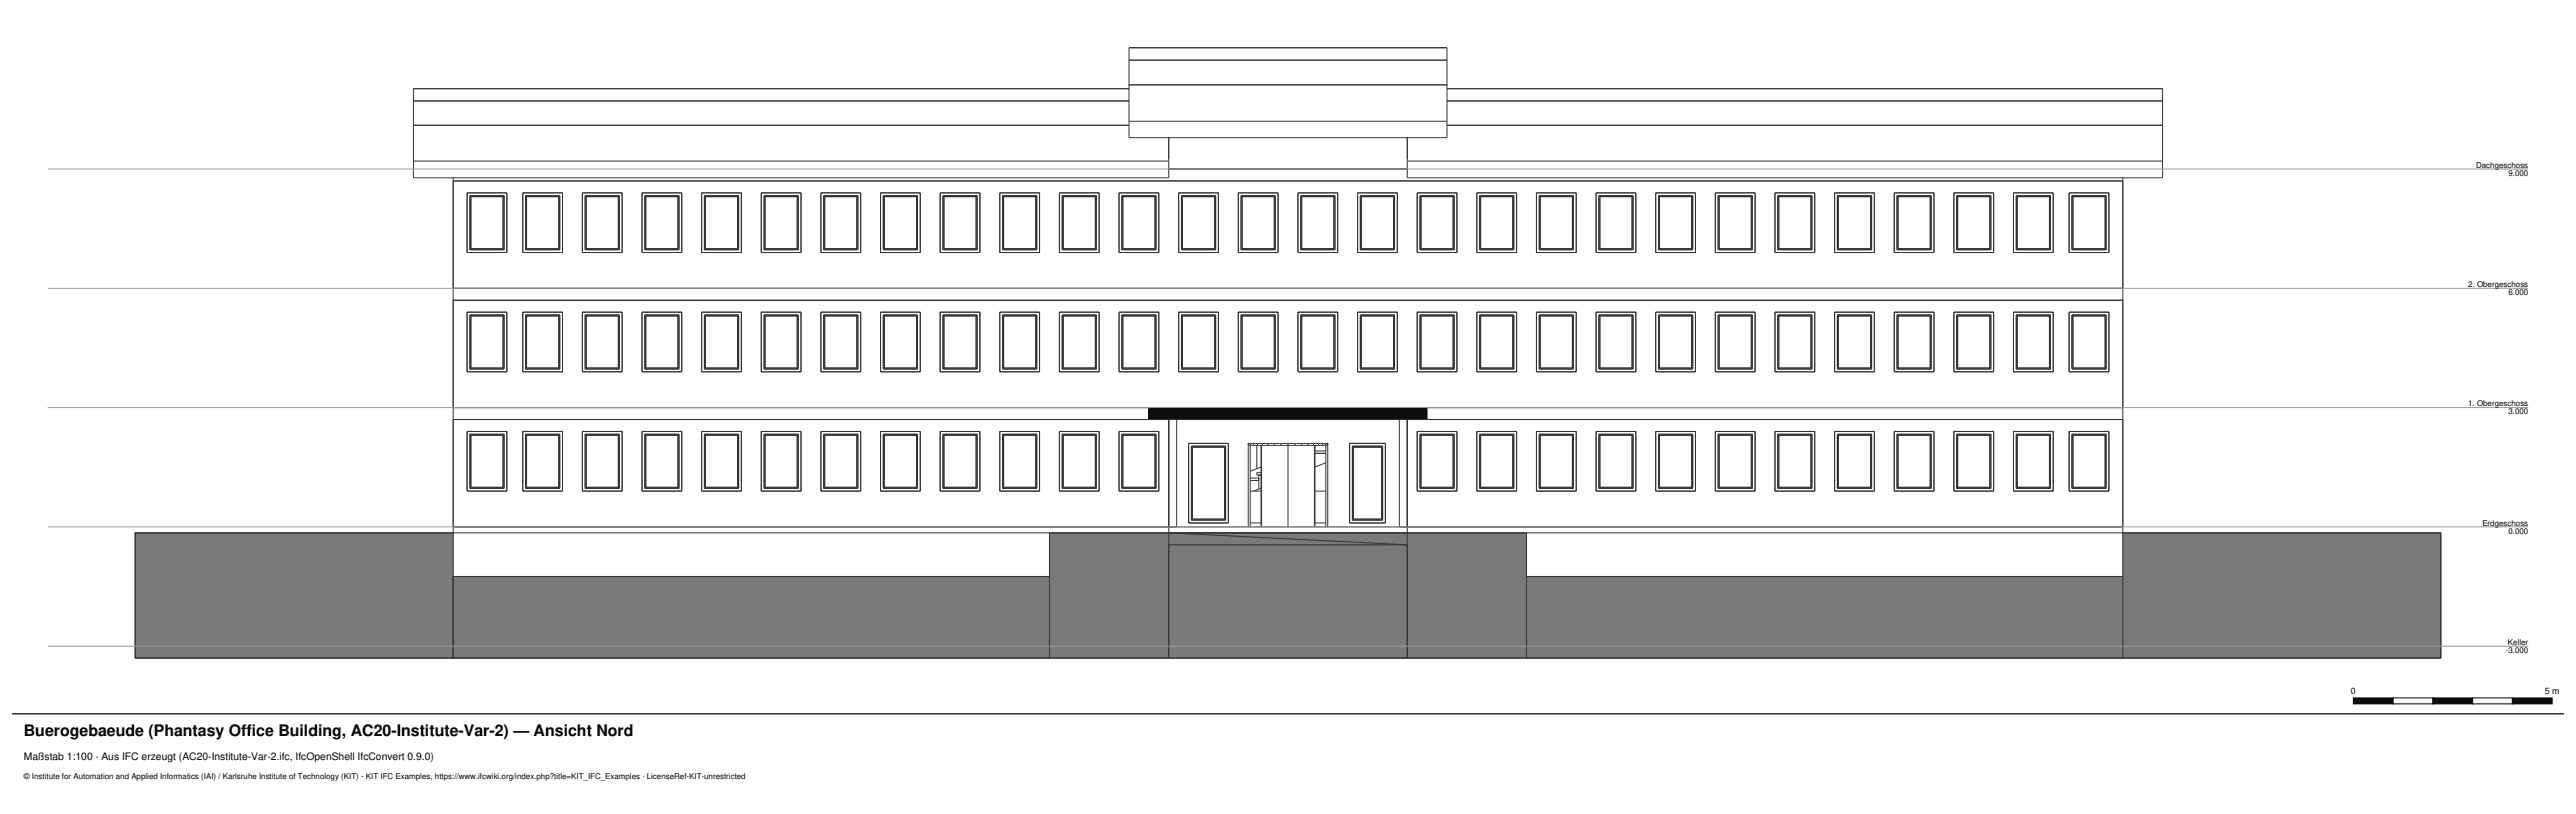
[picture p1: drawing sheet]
<svg xmlns="http://www.w3.org/2000/svg" width="648mm" height="205mm" viewBox="0 0 648 205" stroke-linecap="round" stroke-linejoin="round" font-family="sans-serif">
<defs><g id="words">
<text font-size="4" x="6" y="185">Buerogebaeude (Phantasy Office Building, AC20-Institute-Var-2) — Ansicht Nord</text>
<text font-size="2.6" x="6" y="191.2">Maßstab 1:100 · Aus IFC erzeugt (AC20-Institute-Var-2.ifc, IfcOpenShell IfcConvert 0.9.0)</text>
<g font-size="2.2">
<text x="591.4" y="174.5">0</text>
<text x="640.2" y="174.5">5 m</text>
</g>
<g font-size="2">
<text x="622.9" y="42.2">Dachgeschoss</text>
<text x="631" y="44.2">9.000</text>
<text x="620.9" y="72.2">2. Obergeschoss</text>
<text x="631" y="74.2">6.000</text>
<text x="620.9" y="102.2">1. Obergeschoss</text>
<text x="631" y="104.2">3.000</text>
<text x="624.4" y="132.2">Erdgeschoss</text>
<text x="631" y="134.2">0.000</text>
<text x="630.3" y="164.2">-3.000</text>
<text x="630.9" y="162.2">Keller</text>
<text x="6" y="196">© Institute for Automation and Applied Informatics (IAI) / Karlsruhe Institute of Technology (KIT) - KIT IFC Examples, https://www.ifcwiki.org/index.php?title=KIT_IFC_Examples · LicenseRef-KIT-unrestricted</text>
</g>
</g></defs>
<path d="M264 134h120v11h150v20.5h80v-31.5h-80v31.5h-270zM384 145v20.5zM34 134h80v31.5h-80z" fill-rule="evenodd" fill="#7a7a7a"/>
<path d="M34 134h80v31.5h-80zM384 145v20.5M534 145v-11h80v31.5h-80v-20.5h-150v-11h-120v31.5h270" fill="none" stroke="#222" stroke-width=".25"/>
<path d="M114 145h150v20.5h-150z" fill-rule="evenodd" fill="#7a7a7a"/>
<path d="M114 145h150v20.5h-150z" fill="none" stroke="#222" stroke-width=".25"/>
<path d="M289 102.5h70v3h-70zM592 175.5h10v1.5h-10z" fill="#000"/>
<g fill="none" stroke="#333" stroke-width=".25">
<path d="M284 12h80v22.6h-80zM284 15.1h80M104 25.4h180M104 31.5h180M284 22.3h-180v22.4h190v-10.1M284 21.3h80M284 30.5h80M364 22.3h180v22.4h-190v-10.1M364 25.4h180M364 31.5h180M104 40.5h190M114 44.7v89.3"/>
<path d="M114 45.5h420M117.5 48.5h10v15h-10zM118.2 49.2h8.6v13.6h-8.6zM118.5 49.5h8.1v13.1h-8.1zM131.5 48.5h10v15h-10zM132.2 49.2h8.6v13.6h-8.6zM132.5 49.5h8.1v13.1h-8.1zM146.5 48.5h10v15h-10zM147.2 49.2h8.6v13.6h-8.6zM147.5 49.5h8.1v13.1h-8.1zM161.5 48.5h10v15h-10zM162.2 49.2h8.6v13.6h-8.6z"/>
<path d="M162.5 49.5h8v13.1h-8zM176.5 48.5h10v15h-10zM177.2 49.2h8.6v13.6h-8.6zM177.5 49.5h8v13.1h-8zM191.5 48.5h10v15h-10zM192.2 49.2h8.6v13.6h-8.6zM192.5 49.5h8v13.1h-8zM206.5 48.5h10v15h-10zM207.2 49.2h8.6v13.6h-8.6zM207.5 49.5h8v13.1h-8zM221.5 48.5h10v15h-10zM222.2 49.2h8.6v13.6h-8.6z"/>
<path d="M222.5 49.5h8v13.1h-8zM236.5 48.5h10v15h-10zM237.2 49.2h8.6v13.6h-8.6zM237.5 49.5h8v13.1h-8zM251.5 48.5h10v15h-10zM252.2 49.2h8.6v13.6h-8.6zM252.5 49.5h8v13.1h-8zM266.5 48.5h10v15h-10zM267.2 49.2h8.6v13.6h-8.6zM267.5 49.5h8v13.1h-8zM281.5 48.5h10v15h-10zM282.2 49.2h8.6v13.6h-8.6z"/>
<path d="M282.5 49.5h8v13.1h-8zM294 42.5h60M296.5 48.5h10v15h-10zM297.2 49.2h8.6v13.6h-8.6zM297.5 49.5h8v13.1h-8zM311.5 48.5h10v15h-10zM312.2 49.2h8.6v13.6h-8.6zM312.5 49.5h8.1v13.1h-8.1zM326.5 48.5h10v15h-10zM327.2 49.2h8.6v13.6h-8.6zM327.5 49.5h8.1v13.1h-8.1zM341.5 48.5h10v15h-10z"/>
<path d="M342.2 49.2h8.6v13.6h-8.6zM342.5 49.5h8.1v13.1h-8.1zM354 40.5h190M356.5 48.5h10v15h-10zM357.2 49.2h8.6v13.6h-8.6zM357.5 49.5h8.1v13.1h-8.1zM371.5 48.5h10v15h-10zM372.2 49.2h8.6v13.6h-8.6zM372.5 49.5h8.1v13.1h-8.1zM386.5 48.5h10v15h-10zM387.2 49.2h8.6v13.6h-8.6zM387.5 49.5h8.1v13.1h-8.1z"/>
<path d="M401.5 48.5h10v15h-10zM402.2 49.2h8.6v13.6h-8.6zM402.5 49.5h8.1v13.1h-8.1zM416.5 48.5h10v15h-10zM417.2 49.2h8.6v13.6h-8.6zM417.5 49.5h8.1v13.1h-8.1zM431.5 48.5h10v15h-10zM432.2 49.2h8.6v13.6h-8.6zM432.5 49.5h8.1v13.1h-8.1zM446.5 48.5h10v15h-10zM447.2 49.2h8.6v13.6h-8.6zM447.5 49.5h8.1v13.1h-8.1z"/>
<path d="M461.5 48.5h10v15h-10zM462.2 49.2h8.6v13.6h-8.6zM462.5 49.5h8.1v13.1h-8.1zM476.5 48.5h10v15h-10zM477.2 49.2h8.6v13.6h-8.6zM477.5 49.5h8.1v13.1h-8.1zM491.5 48.5h10v15h-10zM492.2 49.2h8.6v13.6h-8.6zM492.5 49.5h8.1v13.1h-8.1zM506.5 48.5h10v15h-10zM507.2 49.2h8.6v13.6h-8.6zM507.5 49.5h8.1v13.1h-8.1z"/>
<path d="M520.5 48.5h10v15h-10zM521.2 49.2h8.6v13.6h-8.6zM521.5 49.5h8.1v13.1h-8.1zM534 44.7v89.3M114 75.5h420M114 72.5h420M117.5 78.5h10v15h-10zM118.2 79.2h8.6v13.6h-8.6zM118.5 79.5h8.1v13.1h-8.1zM131.5 78.5h10v15h-10zM132.2 79.2h8.6v13.6h-8.6zM132.5 79.5h8.1v13.1h-8.1z"/>
<path d="M146.5 78.5h10v15h-10zM147.2 79.2h8.6v13.6h-8.6zM147.5 79.5h8.1v13.1h-8.1zM161.5 78.5h10v15h-10zM162.2 79.2h8.6v13.6h-8.6zM162.5 79.5h8v13.1h-8zM176.5 78.5h10v15h-10zM177.2 79.2h8.6v13.6h-8.6zM177.5 79.5h8v13.1h-8zM191.5 78.5h10v15h-10zM192.2 79.2h8.6v13.6h-8.6zM192.5 79.5h8v13.1h-8z"/>
<path d="M206.5 78.5h10v15h-10zM207.2 79.2h8.6v13.6h-8.6zM207.5 79.5h8v13.1h-8zM221.5 78.5h10v15h-10zM222.2 79.2h8.6v13.6h-8.6zM222.5 79.5h8v13.1h-8zM236.5 78.5h10v15h-10zM237.2 79.2h8.6v13.6h-8.6zM237.5 79.5h8v13.1h-8zM251.5 78.5h10v15h-10zM252.2 79.2h8.6v13.6h-8.6zM252.5 79.5h8v13.1h-8z"/>
<path d="M266.5 78.5h10v15h-10zM267.2 79.2h8.6v13.6h-8.6zM267.5 79.5h8v13.1h-8zM281.5 78.5h10v15h-10zM282.2 79.2h8.6v13.6h-8.6zM282.5 79.5h8v13.1h-8zM296.5 78.5h10v15h-10zM297.2 79.2h8.6v13.6h-8.6zM297.5 79.5h8v13.1h-8zM311.5 78.5h10v15h-10zM312.2 79.2h8.6v13.6h-8.6zM312.5 79.5h8.1v13.1h-8.1z"/>
<path d="M326.5 78.5h10v15h-10zM327.2 79.2h8.6v13.6h-8.6zM327.5 79.5h8.1v13.1h-8.1zM341.5 78.5h10v15h-10zM342.2 79.2h8.6v13.6h-8.6zM342.5 79.5h8.1v13.1h-8.1zM356.5 78.5h10v15h-10zM357.2 79.2h8.6v13.6h-8.6zM357.5 79.5h8.1v13.1h-8.1zM371.5 78.5h10v15h-10zM372.2 79.2h8.6v13.6h-8.6zM372.5 79.5h8.1v13.1h-8.1z"/>
<path d="M386.5 78.5h10v15h-10zM387.2 79.2h8.6v13.6h-8.6zM387.5 79.5h8.1v13.1h-8.1zM401.5 78.5h10v15h-10zM402.2 79.2h8.6v13.6h-8.6zM402.5 79.5h8.1v13.1h-8.1zM416.5 78.5h10v15h-10zM417.2 79.2h8.6v13.6h-8.6zM417.5 79.5h8.1v13.1h-8.1zM431.5 78.5h10v15h-10zM432.2 79.2h8.6v13.6h-8.6zM432.5 79.5h8.1v13.1h-8.1z"/>
<path d="M446.5 78.5h10v15h-10zM447.2 79.2h8.6v13.6h-8.6zM447.5 79.5h8.1v13.1h-8.1zM461.5 78.5h10v15h-10zM462.2 79.2h8.6v13.6h-8.6zM462.5 79.5h8.1v13.1h-8.1zM476.5 78.5h10v15h-10zM477.2 79.2h8.6v13.6h-8.6zM477.5 79.5h8.1v13.1h-8.1zM491.5 78.5h10v15h-10zM492.2 79.2h8.6v13.6h-8.6zM492.5 79.5h8.1v13.1h-8.1z"/>
<path d="M506.5 78.5h10v15h-10zM507.2 79.2h8.6v13.6h-8.6zM507.5 79.5h8.1v13.1h-8.1zM520.5 78.5h10v15h-10zM521.2 79.2h8.6v13.6h-8.6zM521.5 79.5h8.1v13.1h-8.1zM114 105.5h420M114 102.5h420M117.5 108.5h10v15h-10zM118.2 109.2h8.6v13.6h-8.6zM118.5 109.5h8.1v13.1h-8.1zM131.5 108.5h10v15h-10z"/>
<path d="M132.2 109.2h8.6v13.6h-8.6zM132.5 109.5h8.1v13.1h-8.1zM146.5 108.5h10v15h-10zM147.2 109.2h8.6v13.6h-8.6zM147.5 109.5h8.1v13.1h-8.1zM161.5 108.5h10v15h-10zM162.2 109.2h8.6v13.6h-8.6zM162.5 109.5h8v13.1h-8zM176.5 108.5h10v15h-10zM177.2 109.2h8.6v13.6h-8.6zM177.5 109.5h8v13.1h-8zM191.5 108.5h10v15h-10z"/>
<path d="M192.2 109.2h8.6v13.6h-8.6zM192.5 109.5h8v13.1h-8zM206.5 108.5h10v15h-10zM207.2 109.2h8.6v13.6h-8.6zM207.5 109.5h8v13.1h-8zM221.5 108.5h10v15h-10zM222.2 109.2h8.6v13.6h-8.6zM222.5 109.5h8v13.1h-8zM236.5 108.5h10v15h-10zM237.2 109.2h8.6v13.6h-8.6zM237.5 109.5h8v13.1h-8zM251.5 108.5h10v15h-10z"/>
<path d="M252.2 109.2h8.6v13.6h-8.6zM252.5 109.5h8v13.1h-8zM266.5 108.5h10v15h-10zM267.2 109.2h8.6v13.6h-8.6zM267.5 109.5h8v13.1h-8zM281.5 108.5h10v15h-10zM282.2 109.2h8.6v13.6h-8.6zM282.5 109.5h8v13.1h-8zM289 102.5v3M294 105.5v60M296 105.5v27h-2M299 111.5h10v20h-10z"/>
<path d="M299.7 112.2h8.6v18.6h-8.6zM300 112.5h8v18.1h-8zM314 112h20M314.2 111.5v.5M314.5 112v20.5M314.6 111.5v.5M315.3 111.5v.5M316.1 112v5.9M316.3 111.5v.5M316.6 119.5v3.5M317.2 117.4l-2.7 1.1M317.2 118.9h-1.1v.6h1.1"/>
<path d="M317.2 112v20.5M317.4 112v20.5M317.6 111.5v.5M319 111.5v.5M320.6 111.5v.5M322.3 111.5v.5M324 111.5v21M325.7 111.5v.5M327.4 111.5v.5M329 111.5v.5M330.4 111.5v.5M330.6 112v20.5"/>
<path d="M330.8 114h2.7M330.8 113.4h2.7M330.8 112v20.5M331.1 112l-.3 .1M331.7 111.5v.5M332.7 111.5v.5M333.4 111.5v.5M333.5 116.4l-2.7 1M333.5 112v20.5M333.8 111.5v.5M339.5 111.5h9v20h-9zM340.2 112.2h7.6v18.6h-7.6z"/>
<path d="M340.5 112.5h7.1v18.1h-7.1zM352 105.5v27h2M354 105.5v60M356.5 108.5h10v15h-10zM357.2 109.2h8.6v13.6h-8.6zM357.5 109.5h8.1v13.1h-8.1zM359 102.5v3M371.5 108.5h10v15h-10zM372.2 109.2h8.6v13.6h-8.6zM372.5 109.5h8.1v13.1h-8.1zM386.5 108.5h10v15h-10zM387.2 109.2h8.6v13.6h-8.6z"/>
<path d="M387.5 109.5h8.1v13.1h-8.1zM401.5 108.5h10v15h-10zM402.2 109.2h8.6v13.6h-8.6zM402.5 109.5h8.1v13.1h-8.1zM416.5 108.5h10v15h-10zM417.2 109.2h8.6v13.6h-8.6zM417.5 109.5h8.1v13.1h-8.1zM431.5 108.5h10v15h-10zM432.2 109.2h8.6v13.6h-8.6zM432.5 109.5h8.1v13.1h-8.1zM446.5 108.5h10v15h-10zM447.2 109.2h8.6v13.6h-8.6z"/>
<path d="M447.5 109.5h8.1v13.1h-8.1zM461.5 108.5h10v15h-10zM462.2 109.2h8.6v13.6h-8.6zM462.5 109.5h8.1v13.1h-8.1zM476.5 108.5h10v15h-10zM477.2 109.2h8.6v13.6h-8.6zM477.5 109.5h8.1v13.1h-8.1zM491.5 108.5h10v15h-10zM492.2 109.2h8.6v13.6h-8.6zM492.5 109.5h8.1v13.1h-8.1zM506.5 108.5h10v15h-10zM507.2 109.2h8.6v13.6h-8.6z"/>
<path d="M507.5 109.5h8.1v13.1h-8.1zM520.5 108.5h10v15h-10zM521.2 109.2h8.6v13.6h-8.6zM521.5 109.5h8.1v13.1h-8.1zM34 134h580v31.5h-580zM114 132.5h420M294 134l60 3h-60M314 132.5v-21h20v21M314.5 120.8h2.1M314.5 120.2h2.1M314.5 131.5h2.7M314.5 123.5h2.7"/>
<path d="M317.2 122.8l-1.9 .7M330.8 131.5h2.7M330.8 123.5h2.7"/>
</g>
<path d="M12 42.5h624M12 72.5h624M12 102.5h624M12 132.5h624M12 162.5h624" fill="none" stroke="#999" stroke-width=".25"/>
<path d="M3 179.5h642" fill="none" stroke="#000" stroke-width=".3"/>
<path d="M592 175.5h10v1.5h-10z" fill="none" stroke="#000" stroke-width=".25"/>
<path d="M602 175.5h10v1.5h-10z" fill="#fff"/>
<path d="M602 175.5h10v1.5h-10zM612 175.5h10v1.5h-10z" fill="none" stroke="#000" stroke-width=".25"/>
<path d="M612 175.5h10v1.5h-10z" fill="#000"/>
<path d="M622 175.5h10v1.5h-10z" fill="#fff"/>
<path d="M622 175.5h10v1.5h-10zM632 175.5h10v1.5h-10z" fill="none" stroke="#000" stroke-width=".25"/>
<path d="M632 175.5h10v1.5h-10z" fill="#000"/>
<use href="#words"/>
</svg>
